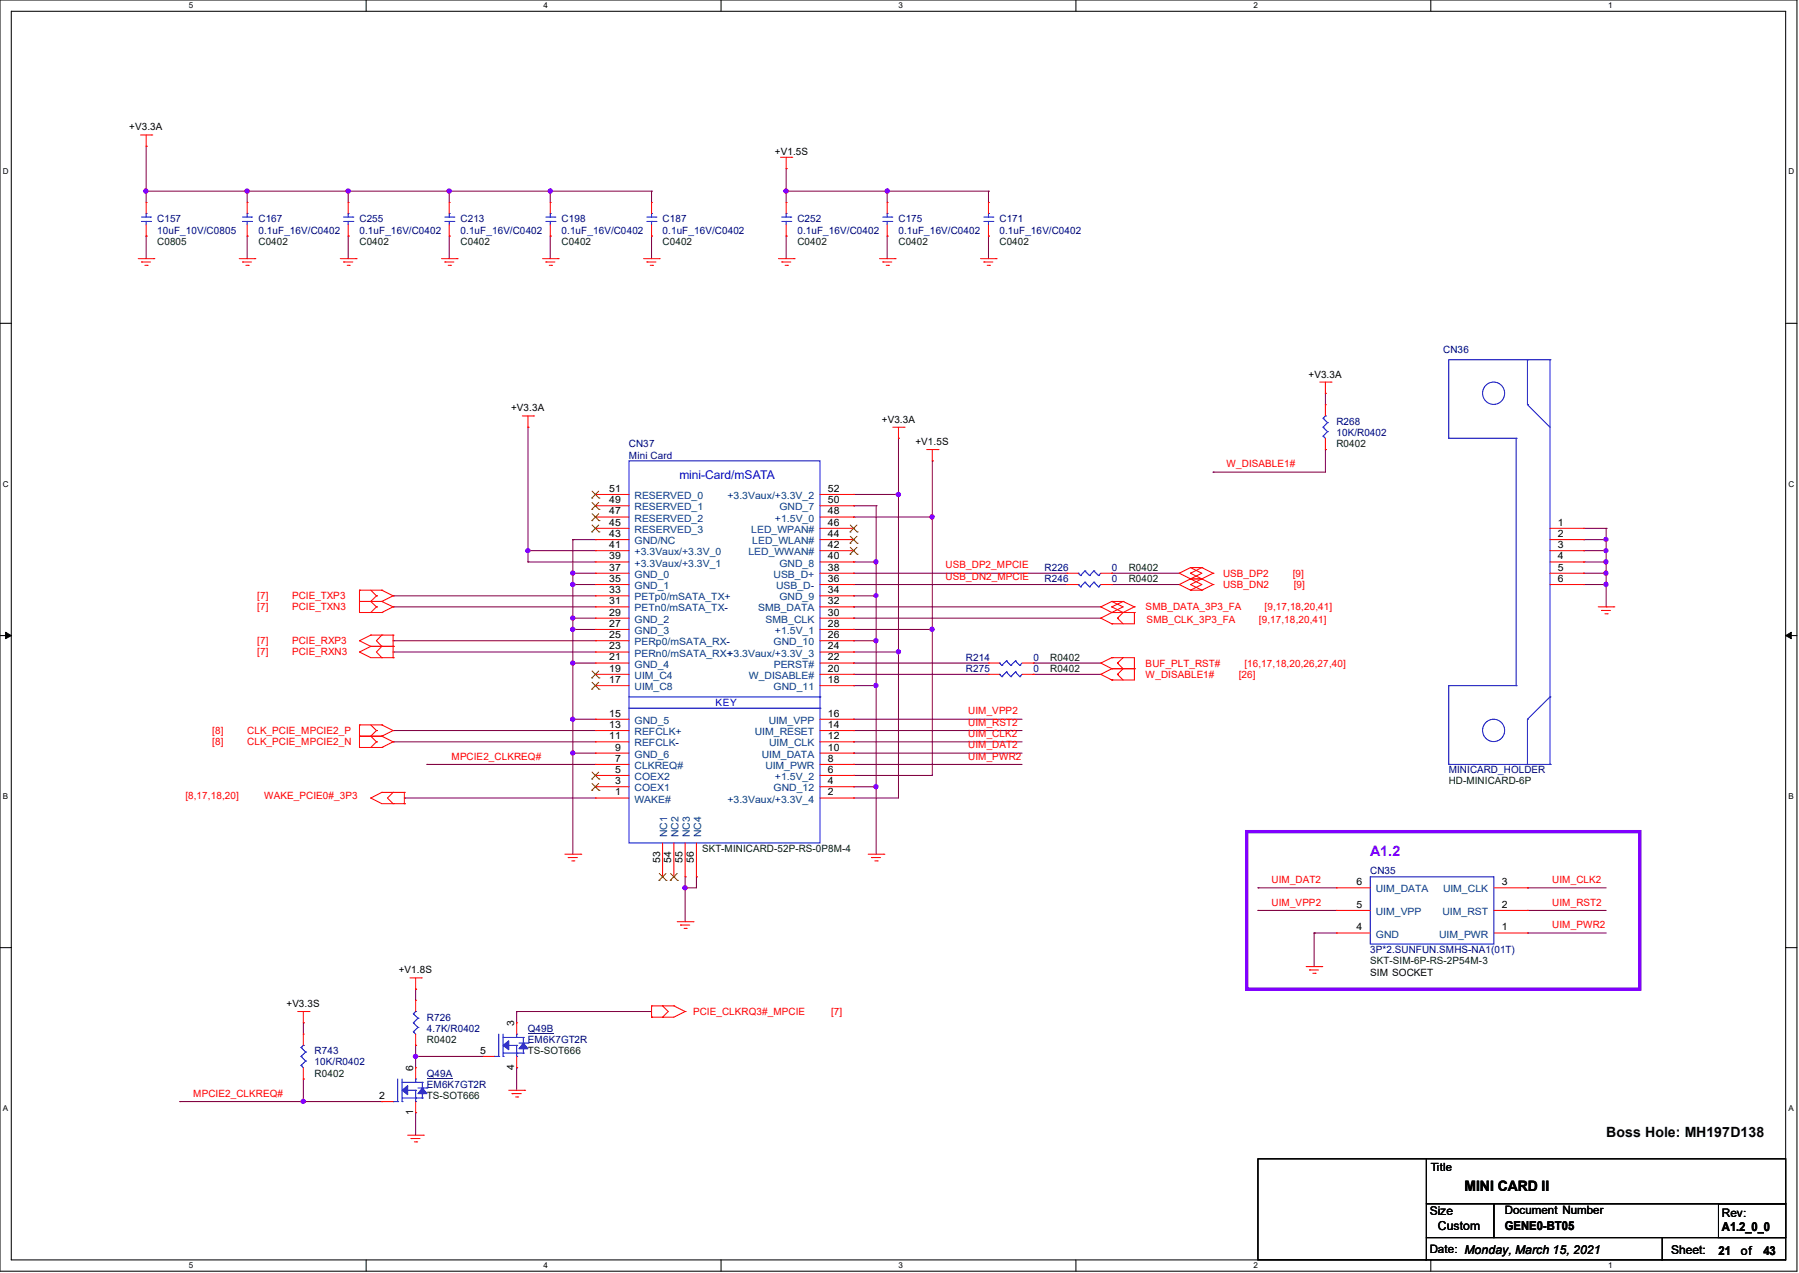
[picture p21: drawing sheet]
<svg xmlns="http://www.w3.org/2000/svg" width="297mm" height="210mm" viewBox="0 0 297 210" stroke-linecap="round" stroke-linejoin="round" font-family="sans-serif">
<defs><g id="words">
<text font-size="2.4" fill="#8000ff" x="226.2" y="141.3">A1.2</text>
<text font-size="2.4" x="241.8" y="196.5">MINI CARD II</text>
<text font-size="2.3" x="265.2" y="187.6">Boss Hole: MH197D138</text>
<text font-size="2" fill="#00f" x="112.2" y="79">mini-Card/mSATA</text>
<g font-size="2">
<text x="236.1" y="200.4">Size</text>
<text x="237.4" y="202.9">Custom</text>
<text x="248.5" y="202.9">GENE0-BT05</text>
<text x="284.3" y="203.1">A1.2_0_0</text>
<text x="275.9" y="206.9">Sheet:</text>
<text x="283.7" y="207">21</text>
<text x="287.4" y="207">of</text>
<text x="291.1" y="207">43</text>
</g>
<g font-size="1.9">
<text x="236.2" y="193.3">Title</text>
<text x="248.5" y="200.3">Document Number</text>
<text x="284.3" y="200.7">Rev:</text>
<text x="236.1" y="206.8">Date: Monday, March 15, 2021</text>
</g>
<g font-size="1.7">
<text x="21.3" y="21.5">+V3.3A</text>
<text x="127.9" y="25.6">+V1.5S</text>
<text x="216" y="62.3">+V3.3A</text>
<text x="84.4" y="67.9">+V3.3A</text>
<text x="145.6" y="69.7">+V3.3A</text>
<text x="151.1" y="73.4">+V1.5S</text>
<text x="100.6" y="83">49</text>
<text x="100.6" y="81.2">51</text>
<text x="136.7" y="83">50</text>
<text x="136.7" y="81.2">52</text>
<text x="100.6" y="88.6">43</text>
<text x="100.6" y="86.7">45</text>
<text x="100.6" y="84.9">47</text>
<text x="136.7" y="88.6">44</text>
<text x="136.7" y="86.7">46</text>
<text x="136.7" y="84.9">48</text>
<text x="257.2" y="86.7">1</text>
<text x="257.2" y="88.6">2</text>
<text x="100.6" y="94.1">37</text>
<text x="100.6" y="92.3">39</text>
<text x="100.6" y="90.4">41</text>
<text x="136.7" y="94.1">38</text>
<text x="136.7" y="92.3">40</text>
<text x="136.7" y="90.4">42</text>
<text x="257.2" y="90.4">3</text>
<text x="257.2" y="92.3">4</text>
<text x="257.2" y="94.1">5</text>
<text x="100.6" y="101.6">29</text>
<text x="100.6" y="99.7">31</text>
<text x="100.6" y="97.9">33</text>
<text x="100.6" y="96">35</text>
<text x="136.7" y="101.6">30</text>
<text x="136.7" y="99.7">32</text>
<text x="136.7" y="97.9">34</text>
<text x="136.7" y="96">36</text>
<text x="257.2" y="96">6</text>
<text x="100.6" y="107.1">23</text>
<text x="100.6" y="105.3">25</text>
<text x="100.6" y="103.4">27</text>
<text x="136.7" y="107.1">24</text>
<text x="136.7" y="105.3">26</text>
<text x="136.7" y="103.4">28</text>
<text x="100.6" y="112.7">17</text>
<text x="100.6" y="110.8">19</text>
<text x="100.6" y="109">21</text>
<text x="136.7" y="112.7">18</text>
<text x="136.7" y="110.8">20</text>
<text x="136.7" y="109">22</text>
<text x="100.6" y="118.2">15</text>
<text x="136.7" y="118.2">16</text>
<text x="100.6" y="122">11</text>
<text x="100.6" y="120.1">13</text>
<text x="101.6" y="125.7">7</text>
<text x="101.6" y="123.8">9</text>
<text x="136.7" y="125.7">8</text>
<text x="136.7" y="123.8">10</text>
<text x="136.7" y="122">12</text>
<text x="136.7" y="120.1">14</text>
<text x="101.6" y="131.2">1</text>
<text x="101.6" y="129.4">3</text>
<text x="101.6" y="127.5">5</text>
<text x="136.7" y="131.2">2</text>
<text x="136.7" y="129.4">4</text>
<text x="136.7" y="127.5">6</text>
<text x="109" y="142.3" transform="rotate(-90 109 142.3)">53</text>
<text x="110.8" y="142.3" transform="rotate(-90 110.8 142.3)">54</text>
<text x="112.7" y="142.3" transform="rotate(-90 112.7 142.3)">55</text>
<text x="114.6" y="142.3" transform="rotate(-90 114.6 142.3)">56</text>
<text x="223.9" y="149.8">5</text>
<text x="223.9" y="146">6</text>
<text x="247.9" y="149.8">2</text>
<text x="247.9" y="146">3</text>
<text x="223.9" y="153.5">4</text>
<text x="247.9" y="153.5">1</text>
<text x="65.8" y="160.6">+V1.8S</text>
<text x="226.2" y="161">SIM SOCKET</text>
<text x="47.3" y="166.2">+V3.3S</text>
<text x="79.3" y="173.9">5</text>
<text x="84.9" y="169.3" transform="rotate(-90 84.9 169.3)">3</text>
<text x="68.2" y="176.7" transform="rotate(-90 68.2 176.7)">6</text>
<text x="84.9" y="176.6" transform="rotate(-90 84.9 176.6)">4</text>
<text x="62.6" y="181.3">2</text>
<text x="68.2" y="184" transform="rotate(-90 68.2 184)">1</text>
</g>
<g font-size="1.7" fill="#000080">
<text x="25.9" y="36.7">C157</text>
<text x="25.9" y="38.6">10uF_10V/C0805</text>
<text x="42.7" y="36.7">C167</text>
<text x="42.7" y="38.6">0.1uF_16V/C0402</text>
<text x="59.4" y="36.7">C255</text>
<text x="59.4" y="38.6">0.1uF_16V/C0402</text>
<text x="76" y="36.7">C213</text>
<text x="76" y="38.6">0.1uF_16V/C0402</text>
<text x="92.7" y="36.7">C198</text>
<text x="92.7" y="38.6">0.1uF_16V/C0402</text>
<text x="109.4" y="36.7">C187</text>
<text x="109.4" y="38.6">0.1uF_16V/C0402</text>
<text x="131.7" y="36.7">C252</text>
<text x="131.7" y="38.6">0.1uF_16V/C0402</text>
<text x="148.3" y="36.7">C175</text>
<text x="148.3" y="38.6">0.1uF_16V/C0402</text>
<text x="165" y="36.7">C171</text>
<text x="165" y="38.6">0.1uF_16V/C0402</text>
<text x="238.3" y="58.2">CN36</text>
<text x="220.6" y="70.1">R268</text>
<text x="220.6" y="72">10K/R0402</text>
<text x="103.8" y="73.8">CN37</text>
<text x="103.8" y="75.6">Mini Card</text>
<text x="172.5" y="94.2">R226</text>
<text x="183.5" y="94.2">0</text>
<text x="172.5" y="96.1">R246</text>
<text x="183.5" y="96.1">0</text>
<text x="159.5" y="110.9">R275</text>
<text x="159.5" y="109.1">R214</text>
<text x="170.6" y="110.9">0</text>
<text x="170.6" y="109.1">0</text>
<text x="239.2" y="127.6">MINICARD_HOLDER</text>
<text x="226.2" y="144.3">CN35</text>
<text x="226.2" y="157.2">3P*2.SUNFUN.SMHS-NA1(01T)</text>
<text x="51.9" y="173.9">R743</text>
<text x="70.5" y="168.4">R726</text>
<text x="70.5" y="170.2">4.7K/R0402</text>
<text x="87.2" y="170.2">Q49B</text>
<text x="87.2" y="172.1">EM6K7GT2R</text>
<text x="51.9" y="175.8">10K/R0402</text>
<text x="70.5" y="177.6">Q49A</text>
<text x="70.5" y="179.5">EM6K7GT2R</text>
</g>
<g font-size="1.7" fill="#004000">
<text x="25.9" y="40.4">C0805</text>
<text x="42.7" y="40.4">C0402</text>
<text x="59.4" y="40.4">C0402</text>
<text x="76" y="40.4">C0402</text>
<text x="92.7" y="40.4">C0402</text>
<text x="109.4" y="40.4">C0402</text>
<text x="131.7" y="40.4">C0402</text>
<text x="148.3" y="40.4">C0402</text>
<text x="165" y="40.4">C0402</text>
<text x="220.6" y="73.8">R0402</text>
<text x="186.3" y="94.2">R0402</text>
<text x="186.3" y="96.1">R0402</text>
<text x="173.4" y="110.9">R0402</text>
<text x="173.4" y="109.1">R0402</text>
<text x="239.2" y="129.4">HD-MINICARD-6P</text>
<text x="115.9" y="140.5">SKT-MINICARD-52P-RS-0P8M-4</text>
<text x="226.2" y="159.1">SKT-SIM-6P-RS-2P54M-3</text>
<text x="70.5" y="172.1">R0402</text>
<text x="87.2" y="173.9">TS-SOT666</text>
<text x="51.9" y="177.6">R0402</text>
<text x="70.5" y="181.4">TS-SOT666</text>
</g>
<g font-size="1.7" fill="#f00">
<text x="202.5" y="77.1">W_DISABLE1#</text>
<text x="156.1" y="93.8">USB_DP2_MPCIE</text>
<text x="156.1" y="95.6">USB_DN2_MPCIE</text>
<text x="201.9" y="95.1">USB_DP2</text>
<text x="213.4" y="95.1">[9]</text>
<text x="42.5" y="98.8">[7]</text>
<text x="42.5" y="100.7">[7]</text>
<text x="48.2" y="98.8">PCIE_TXP3</text>
<text x="48.2" y="100.7">PCIE_TXN3</text>
<text x="189.1" y="100.7">SMB_DATA_3P3_FA</text>
<text x="201.9" y="97">USB_DN2</text>
<text x="208.8" y="100.7">[9,17,18,20,41]</text>
<text x="213.6" y="97">[9]</text>
<text x="42.5" y="106.3">[7]</text>
<text x="48.2" y="106.3">PCIE_RXP3</text>
<text x="189.3" y="102.7">SMB_CLK_3P3_FA</text>
<text x="207.8" y="102.7">[9,17,18,20,41]</text>
<text x="42.5" y="108.1">[7]</text>
<text x="48.2" y="108.1">PCIE_RXN3</text>
<text x="189.1" y="110">BUF_PLT_RST#</text>
<text x="189.1" y="111.8">W_DISABLE1#</text>
<text x="204.5" y="111.8">[26]</text>
<text x="205.4" y="110">[16,17,18,20,26,27,40]</text>
<text x="159.8" y="117.9">UIM_VPP2</text>
<text x="159.8" y="119.7">UIM_RST2</text>
<text x="35.1" y="121.1">[8]</text>
<text x="35.1" y="122.9">[8]</text>
<text x="40.8" y="121.1">CLK_PCIE_MPCIE2_P</text>
<text x="40.8" y="122.9">CLK_PCIE_MPCIE2_N</text>
<text x="74.5" y="125.3">MPCIE2_CLKREQ#</text>
<text x="159.8" y="121.6">UIM_CLK2</text>
<text x="159.8" y="123.4">UIM_DAT2</text>
<text x="159.8" y="125.3">UIM_PWR2</text>
<text x="30.6" y="131.8">[8,17,18,20]</text>
<text x="43.6" y="131.8">WAKE_PCIE0#_3P3</text>
<text x="209.9" y="149.4">UIM_VPP2</text>
<text x="209.9" y="145.7">UIM_DAT2</text>
<text x="256.3" y="149.4">UIM_RST2</text>
<text x="256.3" y="145.7">UIM_CLK2</text>
<text x="256.3" y="153.1">UIM_PWR2</text>
<text x="114.4" y="167.4">PCIE_CLKRQ3#_MPCIE</text>
<text x="137.2" y="167.4">[7]</text>
<text x="31.9" y="180.9">MPCIE2_CLKREQ#</text>
</g>
<g font-size="1.7" fill="#004080">
<text x="104.8" y="82.3">RESERVED_0</text>
<text x="120.1" y="82.3">+3.3Vaux/+3.3V_2</text>
<text x="104.8" y="89.8">GND/NC</text>
<text x="104.8" y="87.9">RESERVED_3</text>
<text x="104.8" y="86.1">RESERVED_2</text>
<text x="104.8" y="84.2">RESERVED_1</text>
<text x="124" y="87.9">LED_WPAN#</text>
<text x="124.2" y="89.8">LED_WLAN#</text>
<text x="127.9" y="86.1">+1.5V_0</text>
<text x="128.7" y="84.2">GND_7</text>
<text x="104.8" y="95.3">GND_0</text>
<text x="104.8" y="93.5">+3.3Vaux/+3.3V_1</text>
<text x="104.8" y="91.6">+3.3Vaux/+3.3V_0</text>
<text x="123.6" y="91.6">LED_WWAN#</text>
<text x="127.7" y="95.3">USB_D+</text>
<text x="128.7" y="93.5">GND_8</text>
<text x="104.8" y="100.9">PETn0/mSATA_TX-</text>
<text x="104.8" y="99.1">PETp0/mSATA_TX+</text>
<text x="104.8" y="97.2">GND_1</text>
<text x="125.2" y="100.9">SMB_DATA</text>
<text x="128.1" y="97.2">USB_D-</text>
<text x="128.7" y="99.1">GND_9</text>
<text x="104.8" y="106.5">PERp0/mSATA_RX-</text>
<text x="104.8" y="104.6">GND_3</text>
<text x="104.8" y="102.7">GND_2</text>
<text x="126.4" y="102.7">SMB_CLK</text>
<text x="127.7" y="106.5">GND_10</text>
<text x="127.9" y="104.6">+1.5V_1</text>
<text x="104.8" y="113.9">UIM_C8</text>
<text x="104.8" y="112">UIM_C4</text>
<text x="104.8" y="110.2">GND_4</text>
<text x="104.8" y="108.3">PERn0/mSATA_RX+</text>
<text x="120.1" y="108.3">+3.3Vaux/+3.3V_3</text>
<text x="123.7" y="112">W_DISABLE#</text>
<text x="127.7" y="113.9">GND_11</text>
<text x="127.8" y="110.2">PERST#</text>
<text x="104.8" y="119.4">GND_5</text>
<text x="126.9" y="119.4">UIM_VPP</text>
<text x="104.8" y="125">GND_6</text>
<text x="104.8" y="123.1">REFCLK-</text>
<text x="104.8" y="121.3">REFCLK+</text>
<text x="124.6" y="121.3">UIM_RESET</text>
<text x="125.8" y="125">UIM_DATA</text>
<text x="127" y="123.1">UIM_CLK</text>
<text x="104.8" y="130.6">COEX1</text>
<text x="104.8" y="128.7">COEX2</text>
<text x="104.8" y="126.9">CLKREQ#</text>
<text x="126.4" y="126.9">UIM_PWR</text>
<text x="127.7" y="130.6">GND_12</text>
<text x="127.9" y="128.7">+1.5V_2</text>
<text x="104.8" y="132.4">WAKE#</text>
<text x="120.1" y="132.4">+3.3Vaux/+3.3V_4</text>
<text x="110.2" y="138.1" transform="rotate(-90 110.2 138.1)">NC1</text>
<text x="112" y="138.1" transform="rotate(-90 112 138.1)">NC2</text>
<text x="113.9" y="138.1" transform="rotate(-90 113.9 138.1)">NC3</text>
<text x="115.7" y="138.1" transform="rotate(-90 115.7 138.1)">NC4</text>
<text x="227.2" y="147.2">UIM_DATA</text>
<text x="238.2" y="147.2">UIM_CLK</text>
<text x="227.2" y="154.7">GND</text>
<text x="227.2" y="151">UIM_VPP</text>
<text x="237.6" y="154.7">UIM_PWR</text>
<text x="238.2" y="151">UIM_RST</text>
</g>
<text font-size="1.7" fill="#00f" x="118.1" y="116.5">KEY</text>
<g font-size="1.3">
<text x="31.2" y="1.4">5</text>
<text x="89.7" y="1.4">4</text>
<text x="148.3" y="1.4">3</text>
<text x="206.9" y="1.4">2</text>
<text x="265.5" y="1.4">1</text>
<text x=".5" y="28.8">D</text>
<text x="295.3" y="28.8">D</text>
<text x=".5" y="80.3">C</text>
<text x="295.3" y="80.3">C</text>
<text x=".5" y="131.8">B</text>
<text x="295.3" y="131.8">B</text>
<text x=".5" y="183.3">A</text>
<text x="295.3" y="183.3">A</text>
<text x="31.2" y="209.3">5</text>
<text x="89.7" y="209.3">4</text>
<text x="148.3" y="209.3">3</text>
<text x="206.9" y="209.3">2</text>
<text x="265.5" y="209.3">1</text>
</g>
</g></defs>
<path d="M0 0h296.7v209.7h-296.7zM1.9 1.9h292.9v206h-292.9z" fill="none" stroke="#000" stroke-width=".17"/>
<g fill="#fff">
<path d="M31.2 .2h.7v1.5h-.7z"/>
<path d="M31.2 208.1h.7v1.4h-.7z"/>
</g>
<path d="M60.5 0v1.9M60.5 207.9v1.8" fill="none" stroke="#000" stroke-width=".17"/>
<g fill="#fff">
<path d="M89.7 .2h.8v1.5h-.8z"/>
<path d="M89.7 208.1h.8v1.4h-.8z"/>
</g>
<path d="M119 0v1.9M119 207.9v1.8" fill="none" stroke="#000" stroke-width=".17"/>
<g fill="#fff">
<path d="M148.3 .2h.8v1.5h-.8z"/>
<path d="M148.3 208.1h.8v1.4h-.8z"/>
</g>
<path d="M177.6 0v1.9M177.6 207.9v1.8" fill="none" stroke="#000" stroke-width=".17"/>
<g fill="#fff">
<path d="M206.9 .2h.7v1.5h-.7z"/>
<path d="M206.9 208.1h.7v1.4h-.7z"/>
</g>
<path d="M236.2 0v1.9M236.2 207.9v1.8" fill="none" stroke="#000" stroke-width=".17"/>
<g fill="#fff">
<path d="M265.5 .2h.7v1.5h-.7z"/>
<path d="M265.5 208.1h.7v1.4h-.7z"/>
<path d="M.5 27.6h.9v1.5h-.9z"/>
<path d="M295.3 27.6h.9v1.5h-.9z"/>
<path d="M.5 79.1h.9v1.5h-.9z"/>
<path d="M295.3 79.1h.9v1.5h-.9z"/>
</g>
<path d="M0 53.3h1.9M294.8 53.3h1.9" fill="none" stroke="#000" stroke-width=".17"/>
<g fill="#fff">
<path d="M.5 130.6h.8v1.5h-.8z"/>
<path d="M295.3 130.6h.8v1.5h-.8z"/>
</g>
<path d="M0 104.9h1.9M294.8 104.9h1.9" fill="none" stroke="#000" stroke-width=".17"/>
<path d="M.9 104.3l1 .6-1 .5zM294.8 104.9l.9-.6v1.1z" fill="#000" stroke="#000" stroke-width=".17"/>
<g fill="#fff">
<path d="M.5 182.1h.8v1.5h-.8z"/>
<path d="M295.3 182.1h.8v1.5h-.8z"/>
</g>
<path d="M0 156.3h1.9M294.8 156.3h1.9M207.7 191.2h27.8v16.7h-27.8zM235.5 198.6h11.1v5.6h-11.1zM235.5 191.2h59.3v7.4h-59.3zM246.6 198.6h48.2v5.6h-48.2zM283.7 198.6h11.1v5.6h-11.1zM235.5 204.2h38.9v3.7h-38.9zM274.4 204.2h20.4v3.7h-20.4z" fill="none" stroke="#000" stroke-width=".17"/>
<path d="M205.8 137.2h64.9v26h-64.9z" fill="none" stroke="#8000ff" stroke-width=".55"/>
<g fill="none" stroke="#800040" stroke-width=".17">
<path d="M24.1 31.5h.1M24.1 24.1h.1M24.1 38.9h.1M24.1 24.1v9.3M24.1 38.9v3.8M24.1 31.5h83.5M40.8 31.5h.1M40.8 38.9h.1M40.8 31.5v1.9M40.8 38.9v3.8M57.5 31.5h.1M57.5 38.9h.1"/>
<path d="M57.5 31.5v1.9M57.5 38.9v3.8M74.2 31.5h.1M74.2 38.9h.1M74.2 31.5v1.9M74.2 38.9v3.8M90.8 31.5h.1M90.8 38.9h.1M90.8 31.5v1.9M90.8 38.9v3.8M107.6 31.5h.1M107.6 38.9h.1"/>
<path d="M107.6 31.5v1.9M107.6 38.9v3.8M129.8 31.5h.1M129.8 27.8h.1M129.8 38.9h.1M129.8 31.5h33.4M129.8 27.8v5.6M129.8 38.9v3.8M146.5 31.5h.1M146.5 38.9h.1M146.5 31.5v1.9M146.5 38.9v3.8"/>
<path d="M163.2 31.5h.1M163.2 38.9h.1M163.2 31.5v1.9M163.2 38.9v3.8M87.2 70.5h.1M87.2 70.5v22.2M148.3 72.3h.1M148.3 72.3v59.4h-7.4M153.9 76h.1M153.9 76v51.9h-13M200.3 77.9h.1M218.8 64.9h.1"/>
<path d="M218.8 74.2h.1M218.8 64.9v1.9M218.8 74.2v3.7h-18.5M64.9 98.3h.1M64.9 98.3h33.4M87.2 90.8h.1M87.2 92.7h.1M87.2 92.7h11.1M87.2 90.8h11.1M94.6 96.4h.1M94.6 94.6h.1M94.6 89h.1"/>
<path d="M94.6 89v51.9M94.6 96.4h3.7M94.6 94.6h3.7M94.6 89h3.7M140.9 81.6h.1M140.9 92.7h.1M140.9 85.3h.1M140.9 83.4h.1M140.9 98.3h.1M140.9 94.6h.1M140.9 96.4h.1M140.9 81.6h7.4"/>
<path d="M140.9 92.7h3.8M140.9 96.4h35.2M140.9 94.6h35.2M140.9 85.3h13M140.9 83.4h3.8M140.9 98.3h3.8M144.7 83.4h.1M144.7 98.3h.1M144.7 83.4v57.5M148.3 81.6h.1M153.9 85.3h.1M183.6 94.6h.1"/>
<path d="M183.6 96.4h.1M183.6 96.4h11.1M183.6 94.6h11.1M261.5 89h.1M261.5 90.8h.1M261.5 92.7h.1M261.5 94.6h.1M261.5 96.4h.1M261.5 92.7h3.7M261.5 96.4h3.7M261.5 94.6h3.7M261.5 89h3.7"/>
<path d="M261.5 90.8h3.7M261.5 87.2h3.7M265.2 87.2h.1M265.2 89h.1M265.2 90.8h.1M265.2 92.7h.1M265.2 94.6h.1M265.2 96.4h.1M265.2 87.2v12.9M64.9 100.1h.1M64.9 107.6h.1M64.9 105.7h.1"/>
<path d="M64.9 107.6h33.4M64.9 105.7h33.4M64.9 100.1h33.4M94.6 103.8h.1M94.6 109.4h.1M94.6 118.7h.1M94.6 102h.1M94.6 109.4h3.7M94.6 103.8h3.7M94.6 118.7h3.7M94.6 102h3.7M140.9 103.8h.1"/>
<path d="M140.9 109.4h.1M140.9 111.3h.1M140.9 113.1h.1M140.9 107.6h.1M140.9 105.7h.1M140.9 102h.1M140.9 118.7h.1M140.9 100.1h.1M140.9 109.4h22.3M140.9 103.8h13M140.9 111.3h22.3M140.9 113.1h3.8"/>
<path d="M140.9 118.7h27.8M140.9 102h40.8M140.9 107.6h7.4M140.9 105.7h3.8M140.9 100.1h40.8M144.7 113.1h.1M144.7 105.7h.1M148.3 107.6h.1M153.9 103.8h.1M170.6 109.4h.1M170.6 111.3h.1M170.6 109.4h11.1"/>
<path d="M170.6 111.3h11.1M265.2 100.1h.1M64.9 120.5h.1M64.9 122.4h.1M64.9 120.5h33.4M64.9 122.4h33.4M66.8 131.7h.1M66.8 131.7h31.5M70.5 126.1h.1M70.5 126.1h27.8M94.6 124.2h.1M94.6 124.2h3.7"/>
<path d="M140.9 129.8h.1M140.9 127.9h.1M140.9 131.7h.1M140.9 120.5h.1M140.9 122.4h.1M140.9 124.2h.1M140.9 126.1h.1M140.9 124.2h27.8M140.9 120.5h27.8M140.9 129.8h3.8M140.9 126.1h27.8M140.9 122.4h27.8"/>
<path d="M144.7 129.8h.1M113.1 144.7h.1M113.1 146.5h.1M113.1 144.7v7.4M115 144.7h.1M115 144.7v1.8h-1.9M207.7 150.2h.1M207.7 146.5h.1M207.7 146.5h12.9M207.7 150.2h12.9M217 153.9h.1M217 153.9h3.6"/>
<path d="M217 153.9v5.6M252.2 150.2h.1M252.2 153.9h.1M252.2 146.5h.1M252.2 146.5h13M252.2 150.2h13M252.2 153.9h13M50.1 178h.1M50.1 168.7h.1M50.1 168.7v1.9M50.1 178v3.7M68.6 163.2h.1"/>
<path d="M68.6 174.3h.1M68.6 172.5h.1M68.6 163.2v1.8M68.6 172.5v3.6M68.6 174.3h11.2M85.3 166.9h.1M85.3 176.1h.1M85.3 166.9h22.3M85.3 166.9v1.8M85.3 176.1v3.8M29.7 181.7h.1M29.7 181.7h33.3"/>
<path d="M50.1 181.7h.1M68.6 183.6h.1M68.6 183.6v3.7"/>
</g>
<g fill="#f0f" stroke="#f0f" stroke-width=".17">
<circle cx="40.8" cy="31.5" r=".35"/>
<circle cx="24.1" cy="31.5" r=".35"/>
<circle cx="146.5" cy="31.5" r=".35"/>
<circle cx="129.8" cy="31.5" r=".35"/>
<circle cx="57.5" cy="31.5" r=".35"/>
<circle cx="90.8" cy="31.5" r=".35"/>
<circle cx="74.2" cy="31.5" r=".35"/>
<circle cx="94.6" cy="109.4" r=".35"/>
<circle cx="94.6" cy="103.8" r=".35"/>
<circle cx="144.6" cy="92.7" r=".35"/>
<circle cx="94.6" cy="96.4" r=".35"/>
<circle cx="94.6" cy="94.6" r=".35"/>
<circle cx="113.1" cy="146.5" r=".35"/>
<circle cx="153.9" cy="103.8" r=".35"/>
<circle cx="153.9" cy="85.3" r=".35"/>
<circle cx="144.6" cy="129.8" r=".35"/>
<circle cx="94.6" cy="102" r=".35"/>
<circle cx="148.3" cy="107.5" r=".35"/>
<circle cx="148.3" cy="81.6" r=".35"/>
<circle cx="94.6" cy="124.2" r=".35"/>
<circle cx="94.6" cy="118.7" r=".35"/>
<circle cx="87.2" cy="90.8" r=".35"/>
<circle cx="68.6" cy="174.3" r=".35"/>
<circle cx="50.1" cy="181.7" r=".35"/>
<circle cx="265.1" cy="89" r=".33"/>
<circle cx="265.1" cy="90.8" r=".33"/>
<circle cx="265.1" cy="92.7" r=".35"/>
<circle cx="265.1" cy="94.6" r=".35"/>
<circle cx="265.1" cy="96.4" r=".35"/>
<circle cx="144.6" cy="98.3" r=".33"/>
<circle cx="144.6" cy="105.7" r=".35"/>
<circle cx="144.6" cy="113.1" r=".35"/>
</g>
<g fill="none" stroke="#f00" stroke-width=".17">
<path d="M23.2 22.3h1.9M24.1 24.1h.1M24.1 38.9h.1M24.1 33.4h.1M24.1 22.3v1.8M24.1 33.4v1.8M24.1 37.1v1.8M25.1 22.3h.1M40.8 38.9h.1M40.8 33.4h.1M40.8 33.4v1.8M40.8 37.1v1.8"/>
<path d="M57.5 38.9h.1M57.5 33.4h.1M57.5 33.4v1.8M57.5 37.1v1.8M74.2 38.9h.1M74.2 33.4h.1M74.2 33.4v1.8M74.2 37.1v1.8M90.8 38.9h.1M90.8 33.4h.1M90.8 33.4v1.8M90.8 37.1v1.8"/>
<path d="M107.6 38.9h.1M107.6 33.4h.1M107.6 33.4v1.8M107.6 37.1v1.8M128.9 26h1.8M129.8 27.8h.1M129.8 38.9h.1M129.8 33.4h.1M129.8 26v1.8M129.8 33.4v1.8M129.8 37.1v1.8M130.7 26h.1"/>
<path d="M146.5 38.9h.1M146.5 33.4h.1M146.5 33.4v1.8M146.5 37.1v1.8M163.2 38.9h.1M163.2 33.4h.1M163.2 33.4v1.8M163.2 37.1v1.8M22.8 42.7h2.6M23.4 43.2h.1M23.4 43.2h1.4M23.9 43.8h.4"/>
<path d="M24.3 43.8h.1M25.4 42.7h.1M39.5 42.7h2.6M40 43.2h.1M40 43.2h1.5M40.6 43.8h.4M41 43.8h.1M42.1 42.7h.1M56.2 42.7h2.6M56.7 43.2h.1M56.7 43.2h1.6M57.3 43.8h.4"/>
<path d="M57.7 43.8h.1M58.8 42.7h.1M72.9 42.7h2.6M73.4 43.2h.1M73.4 43.2h1.5M74 43.8h.4M74.4 43.8h.1M75.5 42.7h.1M89.6 42.7h2.6M90.1 43.2h.1M90.1 43.2h1.5M90.7 43.8h.4"/>
<path d="M91.1 43.8h.1M92.2 42.7h.1M106.3 42.7h2.5M106.8 43.2h.1M106.8 43.2h1.5M107.4 43.8h.3M107.7 43.8h.1M108.8 42.7h.1M128.5 42.7h2.6M129.1 43.2h.1M129.1 43.2h1.5M129.6 43.8h.4"/>
<path d="M130 43.8h.1M131.1 42.7h.1M145.2 42.7h2.6M145.8 43.2h.1M145.8 43.2h1.4M146.3 43.8h.4M146.7 43.8h.1M147.8 42.7h.1M161.9 42.7h2.6M162.4 43.2h.1M162.4 43.2h1.5M163 43.8h.4"/>
<path d="M163.4 43.8h.1M164.5 42.7h.1M86.2 68.6h1.9M87.2 70.5h.1M87.2 68.6v1.9M88.1 68.6h.1M147.4 70.5h1.9M148.3 72.3h.1M148.3 70.5v1.8M149.3 70.5h.1M153 74.2h1.9M153.9 76h.1"/>
<path d="M153.9 74.2v1.8M154.9 74.2h.1M217.9 63h1.9M218.8 64.9h.1M218.8 74.2h.1M218.8 66.8h.1M218.8 63v1.9M218.8 66.8v1.8M218.8 72.3v1.9M219.8 63h.1M59.4 97.4h.1M59.4 99.2h.1"/>
<path d="M59.4 99.2h3.6M59.4 97.4h3.6M59.4 97.4v3.6h3.6M61.2 97.4l.9 .9M62.1 98.3h.1M62.1 98.3l-.9 .9 .9 .9M63 99.2h.1M63 97.4h.1M63 97.4l1.9 .9M63 99.2l1.9 .9M64.9 98.3h.1M64.9 98.3l-1.9 .9"/>
<path d="M98.3 98.3h.1M98.3 96.4h.1M98.3 94.6h.1M98.3 92.7h.1M98.3 90.8h.1M98.3 89h.1M98.3 87.2h.1M98.3 85.3h.1M98.3 83.4h.1M98.3 81.6h.1M98.3 98.3h5.5M98.3 96.4h5.5"/>
<path d="M98.3 94.6h5.5M98.3 92.7h5.5M98.3 90.8h5.5M98.3 89h5.5M98.3 87.2h5.5M98.3 85.3h5.5M98.3 83.4h5.5M98.3 81.6h5.5M135.4 98.3h5.5M135.4 96.4h5.5M135.4 94.6h5.5M135.4 92.7h5.5"/>
<path d="M135.4 90.8h5.5M135.4 89h5.5M135.4 87.2h5.5M135.4 85.3h5.5M135.4 83.4h5.5M135.4 81.6h5.5M140.9 98.3h.1M140.9 96.4h.1M140.9 94.6h.1M140.9 92.7h.1M140.9 90.8h.1M140.9 89h.1"/>
<path d="M140.9 87.2h.1M140.9 85.3h.1M140.9 83.4h.1M140.9 81.6h.1M176.1 94.6h.1M176.1 96.4h.1M176.1 96.4h1.9M176.1 94.6h1.9M181.7 96.4h1.9M181.7 94.6h1.9M183.6 99.2h.1M183.6 94.6h.1"/>
<path d="M183.6 96.4h.1M183.6 99.2h1.8M183.6 99.2l-1.9 .9M183.6 99.2l1.8 .9-1.8 .9M185.4 99.2h.1M185.4 99.2l1.9 .9M185.4 99.2l-1.8 .9M194.7 94.6h.1M194.7 96.4h.1M194.7 94.6l3.7 1.8-1.8 1M194.7 96.4l1.9 1M196.6 95.5h.1"/>
<path d="M196.6 93.6h.1M196.6 94.6h.1M196.6 97.4h.1M196.6 96.4h.1M196.6 97.4h1.8M196.6 95.5l-1.9 .9M196.6 93.6h1.8M196.6 95.5h1.8M196.6 93.6l-1.9 1M196.6 93.6l1.8 1-1.8 .9M196.6 94.6l3.7 1.8M196.6 96.4l1.8 1"/>
<path d="M198.4 93.6h.1M198.4 95.5h.1M198.4 97.4h.1M198.4 93.6l1.9 1M198.4 93.6l-1.8 1M200.3 94.6h.1M200.3 96.4h.1M200.3 94.6l-3.7 1.8M200.3 96.4l-1.9 1M255.9 96.4h5.6M255.9 94.6h5.6M255.9 92.7h5.6"/>
<path d="M255.9 90.8h5.6M255.9 89h5.6M255.9 87.2h5.6M261.5 87.2h.1M261.5 89h.1M261.5 90.8h.1M261.5 92.7h.1M261.5 94.6h.1M261.5 96.4h.1M59.4 105.7h.1M59.4 107.6h.1M59.4 119.6h.1"/>
<path d="M59.4 105.7l1.8 .9M59.4 107.6l1.8 .9h3.7M59.4 119.6v3.7h3.6M59.4 119.6h3.6M61.2 104.8h.1M61.2 106.6h.1M61.2 106.6h3.7M61.2 104.8l-1.8 .9M61.2 104.8h3.7M61.2 106.6l-1.8 1M61.2 119.6l.9 .9M62.1 100.1h.1"/>
<path d="M62.1 100.1l-.9 .9M63 106.6h.1M63 104.8h.1M63 108.5h.1M63 101h.1M63 119.6h.1M63 104.8l-.9 .9 .9 .9M63 106.6l-.9 1 .9 .9M63 119.6l1.9 .9M64.9 106.6h.1M64.9 104.8h.1M64.9 108.5h.1"/>
<path d="M64.9 100.1h.1M64.9 104.8v3.7M64.9 100.1l-1.9 .9M98.3 118.7h.1M98.3 113.1h.1M98.3 111.3h.1M98.3 109.4h.1M98.3 107.6h.1M98.3 105.7h.1M98.3 103.8h.1M98.3 102h.1M98.3 100.1h.1"/>
<path d="M98.3 100.1h5.5M98.3 111.3h5.5M98.3 118.7h5.5M98.3 113.1h5.5M98.3 109.4h5.5M98.3 107.6h5.5M98.3 105.7h5.5M98.3 103.8h5.5M98.3 102h5.5M135.4 100.1h5.5M135.4 111.3h5.5M135.4 118.7h5.5"/>
<path d="M135.4 113.1h5.5M135.4 109.4h5.5M135.4 107.6h5.5M135.4 105.7h5.5M135.4 103.8h5.5M135.4 102h5.5M140.9 118.7h.1M140.9 113.1h.1M140.9 111.3h.1M140.9 109.4h.1M140.9 107.6h.1M140.9 105.7h.1"/>
<path d="M140.9 103.8h.1M140.9 102h.1M140.9 100.1h.1M163.2 111.3h.1M163.2 109.4h.1M163.2 111.3h1.8M163.2 109.4h1.8M168.7 111.3h1.9M168.7 109.4h1.9M170.6 111.3h.1M170.6 109.4h.1M181.7 109.4h.1"/>
<path d="M181.7 111.3h.1M181.7 100.1h.1M181.7 102h.1M181.7 109.4l1.9 .9M181.7 111.3l1.9 .9M181.7 100.1l1.9 .9M181.7 102l1.9 .9M183.6 108.5h.1M183.6 110.3h.1M183.6 112.2h.1M183.6 101h.1M183.6 100.1h.1"/>
<path d="M183.6 102.9h.1M183.6 108.5h3.7v3.7h-3.7M183.6 101h3.7M183.6 110.3h3.7M183.6 108.5l-1.9 .9M183.6 110.3l-1.9 1M183.6 100.1l1.8 .9M183.6 101l-1.9 1M184.5 109.4h.1M184.5 111.3h.1M184.5 102h.1M184.5 109.4l.9 .9-.9 1"/>
<path d="M184.5 111.3l.9 .9M184.5 102l.9 .9M185.4 101h.1M185.4 108.5l-.9 .9M185.4 101l-.9 1M187.3 110.3h.1M187.3 100.1h.1M187.3 101h.1M187.3 101v1.9h-3.7M187.3 100.1l-1.9 .9M263.9 100.1h2.5M264.4 100.7h.1"/>
<path d="M264.4 100.7h1.5M265 101.3h.3M265.3 101.3h.1M266.4 100.1h.1M59.4 121.5h.1M59.4 121.5h3.6M61.2 131.7h.1M61.2 131.7l1.8 .9h3.8M62.1 120.5h.1M62.1 122.4h.1M62.1 120.5l-.9 1 .9 .9M62.1 122.4l-.9 .9"/>
<path d="M63 130.7h.1M63 121.5h.1M63 123.3h.1M63 130.7l-1.8 1M63 130.7h3.8M63 121.5l1.9 .9M64.9 132.6h.1M64.9 130.7h.1M64.9 120.5h.1M64.9 122.4h.1M64.9 130.7l-.9 1 .9 .9M64.9 120.5l-1.9 1"/>
<path d="M64.9 122.4l-1.9 .9M66.8 132.6h.1M66.8 130.7h.1M66.8 130.7v1.9M98.3 131.7h.1M98.3 129.8h.1M98.3 127.9h.1M98.3 126.1h.1M98.3 124.2h.1M98.3 122.4h.1M98.3 120.5h.1M98.3 131.7h5.5"/>
<path d="M98.3 129.8h5.5M98.3 127.9h5.5M98.3 126.1h5.5M98.3 124.2h5.5M98.3 122.4h5.5M98.3 120.5h5.5M109.4 139.1v5.6M111.3 139.1v5.6M113.1 139.1v5.6M115 139.1v5.6M135.4 131.7h5.5M135.4 129.8h5.5"/>
<path d="M135.4 127.9h5.5M135.4 126.1h5.5M135.4 124.2h5.5M135.4 122.4h5.5M135.4 120.5h5.5M140.9 131.7h.1M140.9 129.8h.1M140.9 127.9h.1M140.9 126.1h.1M140.9 124.2h.1M140.9 122.4h.1M140.9 120.5h.1"/>
<path d="M93.3 140.9h2.6M93.8 141.5h.1M93.8 141.5h1.5M94.4 142h.3M94.7 142h.1M95.9 140.9h.1M109.4 144.7h.1M111.3 144.7h.1M111.8 152.1h2.6M112.4 152.6h.1M112.4 152.6h1.5M112.9 153.2h.4"/>
<path d="M113.1 144.7h.1M113.3 153.2h.1M114.4 152.1h.1M115 144.7h.1M143.3 140.9h2.6M143.9 141.5h.1M143.9 141.5h1.5M144.4 142h.4M144.8 142h.1M145.9 140.9h.1M215.6 159.5h2.6M218.2 159.5h.1"/>
<path d="M220.6 153.9h.1M220.6 150.2h.1M220.6 146.5h.1M220.6 153.9h5.6M220.6 150.2h5.6M220.6 146.5h5.6M246.6 153.9h5.6M246.6 150.2h5.6M246.6 146.5h5.6M252.2 153.9h.1M252.2 150.2h.1M252.2 146.5h.1"/>
<path d="M49.1 166.9h1.9M50.1 168.7h.1M50.1 178h.1M50.1 170.6h.1M50.1 166.9v1.8M50.1 170.6v1.9M50.1 176.1v1.9M51 166.9h.1M67.7 161.3h1.9M68.6 163.2h.1M68.6 176.1h.1M68.6 172.5h.1"/>
<path d="M68.6 165h.1M68.6 161.3v1.9M68.6 165v1.9M68.6 170.6v1.9M68.6 176.1v1.9M69.6 161.3h.1M79.8 174.3h.1M79.8 174.3h1.8M84 179.9h2.6M85.3 176.1h.1M85.3 168.7h.1M85.3 168.7v1.9"/>
<path d="M85.3 174.3v1.8M86.6 179.9h.1M107.6 167.8h.1M107.6 165.9h.1M107.6 165.9h3.7M107.6 165.9v1.9M109.4 167.8h.1M109.4 165.9h.1M109.4 165.9l.9 1-.9 .9M111.3 165.9h.1M111.3 165.9l1.8 1M113.1 166.9h.1"/>
<path d="M113.1 166.9l-1.8 .9h-3.7M216.2 160h.1M216.2 160h1.5M216.7 160.6h.4M217.1 160.6h.1M63 181.7h.1M63 181.7h1.9M67.3 187.3h2.6M67.9 187.8h.1M67.9 187.8h1.4M68.4 188.4h.4M68.6 183.6h.1"/>
<path d="M68.6 181.7v1.9M68.8 188.4h.1M69.9 187.3h.1M84.5 180.4h.1M84.5 180.4h1.6M85.1 181h.4M85.5 181h.1"/>
</g>
<g fill="none" stroke="#00f" stroke-width=".17">
<path d="M23.4 35.8h1.4M23.4 36.5h1.4M24.1 35.2h.1M24.1 36.5h.1M24.1 35.2v.6M24.1 36.5v.6M24.8 35.8h.1M24.8 36.5h.1M40 35.8h1.5M40 36.5h1.5M40.8 35.2h.1M40.8 36.5h.1"/>
<path d="M40.8 35.2v.6M40.8 36.5v.6M41.5 35.8h.1M41.5 36.5h.1M56.7 35.8h1.6M56.7 36.5h1.6M57.5 35.2h.1M57.5 36.5h.1M57.5 35.2v.6M57.5 36.5v.6M58.3 35.8h.1M58.3 36.5h.1"/>
<path d="M73.4 35.8h1.5M73.4 36.5h1.5M74.2 35.2h.1M74.2 36.5h.1M74.2 35.2v.6M74.2 36.5v.6M74.9 35.8h.1M74.9 36.5h.1M90.1 35.8h1.5M90.1 36.5h1.5M90.8 35.2h.1M90.8 36.5h.1"/>
<path d="M90.8 35.2v.6M90.8 36.5v.6M91.6 35.8h.1M91.6 36.5h.1M106.8 35.8h1.5M106.8 36.5h1.5M107.6 35.2h.1M107.6 36.5h.1M107.6 35.2v.6M107.6 36.5v.6M108.3 35.8h.1M108.3 36.5h.1"/>
<path d="M129.1 35.8h1.5M129.1 36.5h1.5M129.8 35.2h.1M129.8 36.5h.1M129.8 35.2v.6M129.8 36.5v.6M130.6 35.8h.1M130.6 36.5h.1M145.8 35.8h1.4M145.8 36.5h1.4M146.5 35.2h.1M146.5 36.5h.1"/>
<path d="M146.5 35.2v.6M146.5 36.5v.6M147.2 35.8h.1M147.2 36.5h.1M162.4 35.8h1.5M162.4 36.5h1.5M163.2 35.2h.1M163.2 36.5h.1M163.2 35.2v.6M163.2 36.5v.6M163.9 35.8h.1M163.9 36.5h.1"/>
<path d="M252.2 59.4h.1M252.2 59.4v7.4M255.9 59.4h.1M255.9 59.4v66.7M255.9 59.4h-16.7v12.9M103.8 76h31.6v63.1h-31.6zM218.4 69h.1M218.4 72h.1M218.4 70.5h.1M218.4 69l.8 .7M218.4 72l.4 .3M218.4 70.5l.8 .7"/>
<path d="M218.8 68.6h.1M218.8 68.6l-.4 .4M219.2 71.2h.1M219.2 69.7h.1M219.2 71.2l-.8 .8M219.2 69.7l-.8 .8M239.2 72.3h.1M239.2 72.3h11.1M250.3 72.3h.1M250.3 72.3v40.8M252.2 66.8h.1M252.2 66.8l3.7 3.7"/>
<path d="M178 94.6h.1M178 96.4h.1M178 94.6l.4 .4M178 96.4l.4 .4M178.4 95h.1M178.4 96.8h.1M179.1 94.2h.1M179.1 96.1h.1M179.1 94.2l-.7 .8M179.1 94.2l.8 .8M179.1 96.1l-.7 .7M179.1 96.1l.8 .7"/>
<path d="M179.9 95h.1M179.9 96.8h.1M180.6 94.2h.1M180.6 96.1h.1M180.6 94.2l.8 .8M180.6 94.2l-.7 .8M180.6 96.1l.8 .7M180.6 96.1l-.7 .7M181.4 95h.1M181.4 96.8h.1M181.7 94.6l-.3 .4M181.7 96.4l-.3 .4"/>
<path d="M103.8 116.8h31.6M103.8 115h31.6M135.4 116.8h.1M135.4 115h.1M165 111.3h.1M165 109.4h.1M165 111.3l.4 .3M165 109.4l.4 .4M165.4 111.6h.1M165.4 109.8h.1M166.2 110.9h.1M166.2 109.1h.1"/>
<path d="M166.2 110.9l-.8 .7M166.2 110.9l.7 .7M166.2 109.1l-.8 .7M166.2 109.1l.7 .7M166.9 111.6h.1M166.9 109.8h.1M167.6 110.9h.1M167.6 109.1h.1M167.6 110.9l.8 .7M167.6 110.9l-.7 .7M167.6 109.1l.8 .7M167.6 109.1l-.7 .7"/>
<path d="M168.4 111.6h.1M168.4 109.8h.1M168.7 111.3l-.3 .3M168.7 109.4l-.3 .4M239.2 113.1h.1M239.2 113.1v13M239.2 113.1h11.1M250.3 113.1h.1M252.2 118.7h.1M252.2 118.7v7.4M255.9 115h.1M255.9 115l-3.7 3.7"/>
<path d="M239.2 126.1h.1M239.2 126.1h16.7M255.9 126.1h.1M226.2 144.7h20.4v11h-20.4zM49.7 172.8h.1M49.7 175.8h.1M49.7 174.3h.1M49.7 172.8l.8 .8M49.7 175.8l.4 .3M49.7 174.3l.8 .7M50.1 172.5h.1M50.1 172.5l-.4 .3"/>
<path d="M50.5 175h.1M50.5 173.6h.1M50.5 175l-.8 .8M50.5 173.6l-.8 .7M65.7 178v3.7M66.4 178v3.7M66.4 178.6h3.3M67.3 179.9h1.3M68.2 167.3h.1M68.2 170.2h.1M68.2 168.7h.1M68.2 167.3l.8 .7"/>
<path d="M68.2 170.2l.4 .4M68.2 168.7l.8 .8M68.6 178.6h.1M68.6 179.9h.1M68.6 178h.1M68.6 166.9h.1M68.6 178v.6M68.6 179.9v1.8M68.6 166.9l-.4 .4M69 169.5h.1M69 168h.1M69 179.5h1.5"/>
<path d="M69 169.5l-.8 .7M69 168l-.8 .7M69.7 178.6h.1M69.7 179.5h.1M69.7 178.6v.9M70.5 179.5h.1M81.6 174.3h.1M81.6 174.3h.7M82.3 174.3h.1M82.3 170.6v3.7M83.1 174.3h.1M83.1 170.6v3.7"/>
<path d="M83.1 171.2h3.3M83.1 173.7h3.3M84 172.5h1.3M85.3 171.2h.1M85.3 173.7h.1M85.3 172.5h.1M85.3 174.3h.1M85.3 170.6h.1M85.3 170.6v.6M85.3 172.5v1.8M85.7 172.1h1.5M86.4 173.7h.1"/>
<path d="M86.4 173h.1M86.4 171.2h.1M86.4 172.1h.1M86.4 171.2v.9M86.4 173v.7M87.2 172.1h.1M64.9 181.7h.1M64.9 181.7h.8M65.7 181.7h.1M66.4 181.7h.1M66.4 181.1h3.3M68.6 181.1h.1"/>
<path d="M68.6 181.7h.1M69.7 181.1h.1M69.7 180.4h.1M69.7 180.4v.7"/>
<circle cx="246.6" cy="64.9" r="1.83"/>
<circle cx="246.6" cy="120.5" r="1.83"/>
</g>
<g fill="#00f" stroke="#00f" stroke-width=".17">
<path d="M83.1 172.5l.9-.8v1.5z" fill-rule="evenodd"/>
<path d="M86.4 172.1l.8 .9h-1.5z" fill-rule="evenodd"/>
<path d="M66.4 179.9l.9-.8v1.5z" fill-rule="evenodd"/>
<path d="M69.7 179.5l.8 .9h-1.5z" fill-rule="evenodd"/>
</g>
<path d="M70.5 177.9h4.2M87.2 170.5h4.2" fill="none" stroke="#000080" stroke-width=".17"/>
<g fill="none" stroke="#804000" stroke-width=".17">
<path d="M97.7 87.8h.1M97.7 85.9h.1M97.7 84h.1M97.7 82.2h.1M97.7 86.6l1.2 1.2M97.7 84.8l1.2 1.1M97.7 82.9l1.2 1.1M97.7 81l1.2 1.2M98.8 86.6l-1.1 1.2M98.8 84.8l-1.1 1.1M98.8 82.9l-1.1 1.1M98.8 81l-1.1 1.2"/>
<path d="M98.9 87.8h.1M98.9 85.9h.1M98.9 84h.1M98.9 82.2h.1M140.3 91.4h.1M140.3 89.6h.1M140.3 87.8h.1M140.4 90.3l1.1 1.1M140.4 88.5l1.1 1.1M140.4 86.6l1.1 1.2M141.5 86.6l-1.2 1.2M141.5 90.3l-1.2 1.1"/>
<path d="M141.5 88.5l-1.2 1.1M141.5 91.4h.1M141.5 89.6h.1M141.5 87.8h.1M97.7 113.7h.1M97.7 111.8h.1M97.7 112.6l1.2 1.1M97.7 110.7l1.2 1.1M98.8 112.6l-1.1 1.1M98.8 110.7l-1.1 1.1M98.9 113.7h.1M98.9 111.8h.1"/>
<path d="M97.7 130.4h.1M97.7 128.5h.1M97.7 129.2l1.2 1.2M97.7 127.4l1.2 1.1M98.8 129.2l-1.1 1.2M98.8 127.4l-1.1 1.1M98.9 130.4h.1M98.9 128.5h.1M108.8 145.2h.1M108.8 144.1l1.2 1.1M109.9 144.1l-1.1 1.1M110 145.2h.1"/>
<path d="M110.7 145.2h.1M110.7 144.1l1.1 1.1M111.8 144.1l-1.1 1.1M111.8 145.2h.1"/>
</g>
<use href="#words"/>
</svg>
